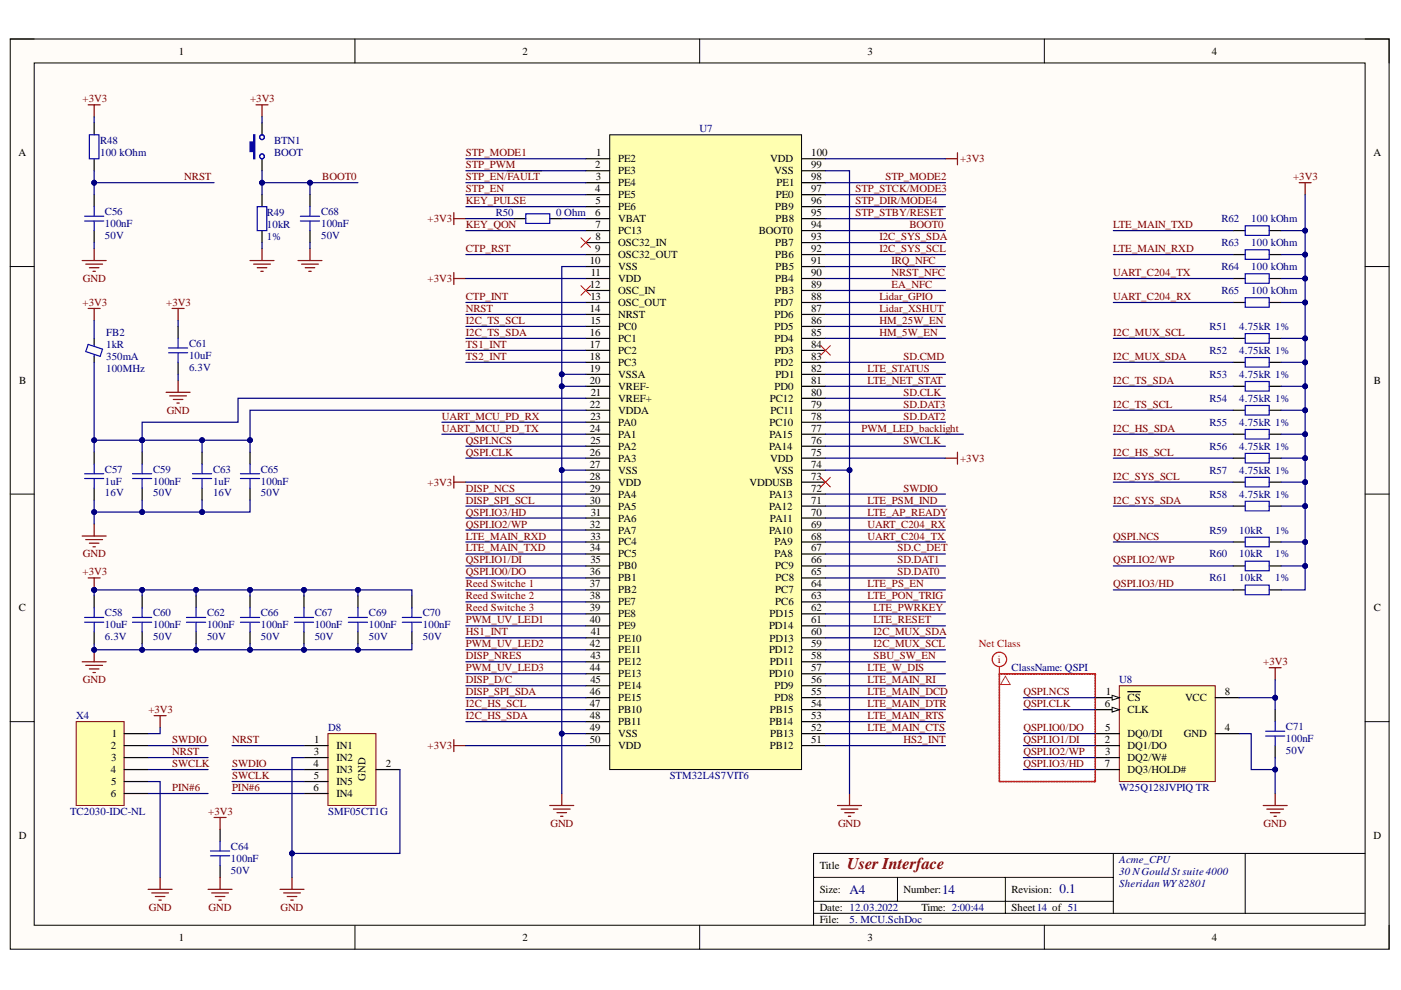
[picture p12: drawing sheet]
<svg xmlns="http://www.w3.org/2000/svg" width="297mm" height="210mm" viewBox="0 0 297 210" stroke-linecap="round" stroke-linejoin="round" font-family="sans-serif">
<defs><g id="words">
<text font-size="3.5" fill="#800000" x="179.6" y="184.3">User Interface</text>
<g font-size="2.8" fill="#000080">
<text x="180.1" y="189.5">A4</text>
<text x="199.8" y="189.5">14</text>
<text x="224.6" y="189.2">0.1</text>
</g>
<g font-size="2.3">
<text x="37.9" y="11.6">1</text>
<text x="110.8" y="11.6">2</text>
<text x="183.9" y="11.6">3</text>
<text x="256.9" y="11.6">4</text>
<text x="3.9" y="33.1">A</text>
<text x="126.2" y="35.7">2</text>
<text x="126.4" y="33.1">1</text>
<text x="131.1" y="34.4">PE2</text>
<text x="163.3" y="34.4">VDD</text>
<text x="172" y="35.7">99</text>
<text x="172" y="33.1">100</text>
<text x="291.2" y="33.1">A</text>
<text x="126.2" y="40.7">4</text>
<text x="126.3" y="38.2">3</text>
<text x="131.1" y="36.9">PE3</text>
<text x="131.1" y="39.5">PE4</text>
<text x="131.1" y="42">PE5</text>
<text x="164.2" y="36.9">VSS</text>
<text x="164.5" y="42">PE0</text>
<text x="164.7" y="39.5">PE1</text>
<text x="172" y="40.7">97</text>
<text x="172" y="38.2">98</text>
<text x="126.2" y="45.8">6</text>
<text x="126.3" y="43.3">5</text>
<text x="131.1" y="44.5">PE6</text>
<text x="131.1" y="47.1">VBAT</text>
<text x="164.3" y="44.5">PB9</text>
<text x="164.4" y="47.1">PB8</text>
<text x="172" y="45.8">95</text>
<text x="172" y="43.3">96</text>
<text x="126.2" y="53.5">9</text>
<text x="126.3" y="48.3">7</text>
<text x="126.3" y="50.9">8</text>
<text x="131.1" y="49.7">PC13</text>
<text x="131.1" y="52.2">OSC32_IN</text>
<text x="160.9" y="49.7">BOOT0</text>
<text x="164.3" y="52.2">PB7</text>
<text x="172" y="53.5">92</text>
<text x="172" y="50.9">93</text>
<text x="172" y="48.3">94</text>
<text x="125.1" y="56">10</text>
<text x="125.2" y="58.5">11</text>
<text x="131.1" y="54.7">OSC32_OUT</text>
<text x="131.1" y="57.3">VSS</text>
<text x="131.1" y="59.8">VDD</text>
<text x="164.3" y="59.8">PB4</text>
<text x="164.3" y="54.7">PB6</text>
<text x="164.4" y="57.3">PB5</text>
<text x="172" y="58.5">90</text>
<text x="172" y="56">91</text>
<text x="125.1" y="61.1">12</text>
<text x="125.2" y="63.6">13</text>
<text x="131.1" y="62.3">OSC_IN</text>
<text x="131.1" y="64.9">OSC_OUT</text>
<text x="164.2" y="64.9">PD7</text>
<text x="164.4" y="62.3">PB3</text>
<text x="172" y="63.6">88</text>
<text x="172" y="61.1">89</text>
<text x="125.1" y="66.1">14</text>
<text x="125.1" y="71.2">16</text>
<text x="125.2" y="68.7">15</text>
<text x="131.1" y="67.4">NRST</text>
<text x="131.1" y="70">PC0</text>
<text x="164.2" y="70">PD5</text>
<text x="164.2" y="67.4">PD6</text>
<text x="172" y="71.2">85</text>
<text x="172" y="68.7">86</text>
<text x="172" y="66.1">87</text>
<text x="125.1" y="73.8">17</text>
<text x="125.1" y="76.3">18</text>
<text x="131.1" y="72.5">PC1</text>
<text x="131.1" y="75">PC2</text>
<text x="131.1" y="77.6">PC3</text>
<text x="164.2" y="77.6">PD2</text>
<text x="164.2" y="72.5">PD4</text>
<text x="164.3" y="75">PD3</text>
<text x="172" y="76.3">83</text>
<text x="172" y="73.8">84</text>
<text x="4.1" y="81.4">B</text>
<text x="125.1" y="78.8">19</text>
<text x="125.1" y="81.4">20</text>
<text x="125.2" y="83.9">21</text>
<text x="131.1" y="80.1">VSSA</text>
<text x="131.1" y="82.6">VREF-</text>
<text x="164.2" y="82.6">PD0</text>
<text x="164.4" y="80.1">PD1</text>
<text x="172" y="83.9">80</text>
<text x="172" y="81.4">81</text>
<text x="172" y="78.8">82</text>
<text x="291.3" y="81.4">B</text>
<text x="125.1" y="86.4">22</text>
<text x="125.2" y="89">23</text>
<text x="131.1" y="85.2">VREF+</text>
<text x="131.1" y="87.7">VDDA</text>
<text x="163.2" y="85.2">PC12</text>
<text x="163.4" y="87.7">PC11</text>
<text x="172" y="89">78</text>
<text x="172" y="86.4">79</text>
<text x="125.1" y="91.5">24</text>
<text x="125.2" y="94.1">25</text>
<text x="131.1" y="90.2">PA0</text>
<text x="131.1" y="92.8">PA1</text>
<text x="131.1" y="95.4">PA2</text>
<text x="163.1" y="95.4">PA14</text>
<text x="163.1" y="92.8">PA15</text>
<text x="163.1" y="90.2">PC10</text>
<text x="172" y="94.1">76</text>
<text x="172" y="91.5">77</text>
<text x="125.1" y="96.6">26</text>
<text x="125.1" y="99.2">27</text>
<text x="125.1" y="101.7">28</text>
<text x="131.1" y="97.9">PA3</text>
<text x="131.1" y="100.4">VSS</text>
<text x="163.3" y="97.9">VDD</text>
<text x="164.2" y="100.4">VSS</text>
<text x="172" y="101.7">73</text>
<text x="172" y="99.2">74</text>
<text x="172" y="96.6">75</text>
<text x="125.1" y="104.3">29</text>
<text x="125.1" y="106.8">30</text>
<text x="131.1" y="103">VDD</text>
<text x="131.1" y="105.5">PA4</text>
<text x="158.9" y="103">VDDUSB</text>
<text x="163.1" y="105.5">PA13</text>
<text x="172" y="106.8">71</text>
<text x="172" y="104.3">72</text>
<text x="125.1" y="111.9">32</text>
<text x="125.2" y="109.3">31</text>
<text x="131.1" y="108.1">PA5</text>
<text x="131.1" y="110.6">PA6</text>
<text x="131.1" y="113.1">PA7</text>
<text x="163.1" y="113.1">PA10</text>
<text x="163.1" y="108.1">PA12</text>
<text x="163.2" y="110.6">PA11</text>
<text x="172" y="111.9">69</text>
<text x="172" y="109.3">70</text>
<text x="125.1" y="116.9">34</text>
<text x="125.2" y="114.4">33</text>
<text x="125.2" y="119.5">35</text>
<text x="131.1" y="115.7">PC4</text>
<text x="131.1" y="118.2">PC5</text>
<text x="164.2" y="118.2">PA8</text>
<text x="164.2" y="115.7">PA9</text>
<text x="172" y="119.5">66</text>
<text x="172" y="116.9">67</text>
<text x="172" y="114.4">68</text>
<text x="125.1" y="122">36</text>
<text x="125.1" y="124.5">37</text>
<text x="131.1" y="120.7">PB0</text>
<text x="131.1" y="123.3">PB1</text>
<text x="131.1" y="125.8">PB2</text>
<text x="164.3" y="125.8">PC7</text>
<text x="164.3" y="120.7">PC9</text>
<text x="164.4" y="123.3">PC8</text>
<text x="172" y="124.5">64</text>
<text x="172" y="122">65</text>
<text x="4" y="129.6">C</text>
<text x="125.1" y="127.1">38</text>
<text x="125.1" y="129.6">39</text>
<text x="131.1" y="128.3">PE7</text>
<text x="131.1" y="130.9">PE8</text>
<text x="163.1" y="130.9">PD15</text>
<text x="164.3" y="128.3">PC6</text>
<text x="172" y="129.6">62</text>
<text x="172" y="127.1">63</text>
<text x="291.3" y="129.6">C</text>
<text x="125.1" y="132.1">40</text>
<text x="125.1" y="137.3">42</text>
<text x="125.2" y="134.7">41</text>
<text x="131.1" y="133.4">PE9</text>
<text x="131.1" y="136">PE10</text>
<text x="163.1" y="133.4">PD14</text>
<text x="163.1" y="136">PD13</text>
<text x="172" y="137.3">59</text>
<text x="172" y="134.7">60</text>
<text x="172" y="132.1">61</text>
<text x="125.1" y="142.4">44</text>
<text x="125.2" y="139.8">43</text>
<text x="131.1" y="138.5">PE11</text>
<text x="131.1" y="141.1">PE12</text>
<text x="131.1" y="143.6">PE13</text>
<text x="163.1" y="143.6">PD10</text>
<text x="163.1" y="138.5">PD12</text>
<text x="163.2" y="141.1">PD11</text>
<text x="172" y="142.4">57</text>
<text x="172" y="139.8">58</text>
<text x="125.1" y="147.4">46</text>
<text x="125.1" y="150">47</text>
<text x="125.2" y="144.9">45</text>
<text x="131.1" y="146.2">PE14</text>
<text x="131.1" y="148.7">PE15</text>
<text x="164.2" y="148.7">PD8</text>
<text x="164.2" y="146.2">PD9</text>
<text x="172" y="150">54</text>
<text x="172" y="147.4">55</text>
<text x="172" y="144.9">56</text>
<text x="234.3" y="150">6</text>
<text x="234.4" y="147.4">1</text>
<text x="239.1" y="148.7">CS</text>
<text x="251.3" y="148.7">VCC</text>
<text x="259.7" y="147.4">8</text>
<text x="125.1" y="152.5">48</text>
<text x="125.1" y="155">49</text>
<text x="131.1" y="151.2">PB10</text>
<text x="131.1" y="153.8">PB11</text>
<text x="163.1" y="153.8">PB14</text>
<text x="163.2" y="151.2">PB15</text>
<text x="172" y="155">52</text>
<text x="172" y="152.5">53</text>
<text x="234.3" y="155">5</text>
<text x="239.1" y="151.2">CLK</text>
<text x="259.7" y="155">4</text>
<text x="23.5" y="158.8">2</text>
<text x="23.6" y="161.4">3</text>
<text x="23.7" y="156.3">1</text>
<text x="66.6" y="160.1">3</text>
<text x="66.6" y="157.6">1</text>
<text x="71.4" y="158.8">IN1</text>
<text x="71.4" y="161.4">IN2</text>
<text x="125.1" y="157.6">50</text>
<text x="131.1" y="156.3">VSS</text>
<text x="131.1" y="158.8">VDD</text>
<text x="163.2" y="158.8">PB12</text>
<text x="163.3" y="156.3">PB13</text>
<text x="172" y="157.6">51</text>
<text x="234.3" y="157.6">2</text>
<text x="234.3" y="160.1">3</text>
<text x="239.1" y="156.3">DQ0/DI</text>
<text x="239.1" y="158.8">DQ1/DO</text>
<text x="239.1" y="161.4">DQ2/W#</text>
<text x="251" y="156.3">GND</text>
<text x="23.5" y="163.9">4</text>
<text x="23.6" y="166.4">5</text>
<text x="66.5" y="162.6">4</text>
<text x="66.5" y="167.7">6</text>
<text x="66.6" y="165.2">5</text>
<text x="71.4" y="163.9">IN3</text>
<text x="71.4" y="166.4">IN5</text>
<text x="77.5" y="165.6" transform="rotate(-90 77.5 165.6)">GND</text>
<text x="81.8" y="162.6">2</text>
<text x="234.3" y="162.6">7</text>
<text x="239.1" y="163.9">DQ3/HOLD#</text>
<text x="23.5" y="169">6</text>
<text x="71.4" y="169">IN4</text>
<text x="4" y="177.8">D</text>
<text x="291.2" y="177.8">D</text>
<text x="173.8" y="184.3">Title</text>
<text x="173.8" y="189.3">Size:</text>
<text x="191.6" y="189.3">Number:</text>
<text x="214.5" y="189.3">Revision:</text>
<text x="173.8" y="193.1">Date: 12.03.2022</text>
<text x="173.8" y="195.7">File:</text>
<text x="195.4" y="193.1">Time: 2:00:44</text>
<text x="214.5" y="193.1">Sheet14 of 51</text>
<text x="37.9" y="199.5">1</text>
<text x="110.8" y="199.5">2</text>
<text x="183.9" y="199.5">3</text>
<text x="256.9" y="199.5">4</text>
</g>
<g font-size="2.3" fill="#800000">
<text x="17.5" y="21.7">+3V3</text>
<text x="53" y="21.7">+3V3</text>
<text x="98.8" y="33.1">STP_MODE1</text>
<text x="98.8" y="35.7">STP_PWM</text>
<text x="203.6" y="34.4">+3V3</text>
<text x="39.1" y="38.2">NRST</text>
<text x="68.3" y="38.2">BOOT0</text>
<text x="98.8" y="38.2">STP_EN/FAULT</text>
<text x="98.8" y="40.7">STP_EN</text>
<text x="181.4" y="40.7">STP_STCK/MODE3</text>
<text x="187.7" y="38.2">STP_MODE2</text>
<text x="274.2" y="38.2">+3V3</text>
<text x="90.7" y="47.1">+3V3</text>
<text x="98.8" y="43.3">KEY_PULSE</text>
<text x="181.4" y="43.3">STP_DIR/MODE4</text>
<text x="181.4" y="45.8">STP_STBY/RESET</text>
<text x="98.8" y="48.3">KEY_QON</text>
<text x="98.8" y="53.5">CTP_RST</text>
<text x="186.5" y="53.5">I2C_SYS_SCL</text>
<text x="186.5" y="50.9">I2C_SYS_SDA</text>
<text x="192.8" y="48.3">BOOT0</text>
<text x="236" y="48.3">LTE_MAIN_TXD</text>
<text x="236" y="53.5">LTE_MAIN_RXD</text>
<text x="17.6" y="59.8">GND</text>
<text x="90.7" y="59.8">+3V3</text>
<text x="189" y="56">IRQ_NFC</text>
<text x="189" y="58.5">NRST_NFC</text>
<text x="236" y="58.5">UART_C204_TX</text>
<text x="17.5" y="64.9">+3V3</text>
<text x="35.3" y="64.9">+3V3</text>
<text x="98.8" y="63.6">CTP_INT</text>
<text x="186.5" y="63.6">Lidar_GPIO</text>
<text x="189" y="61.1">EA_NFC</text>
<text x="236" y="63.6">UART_C204_RX</text>
<text x="98.8" y="66.1">NRST</text>
<text x="98.8" y="68.7">I2C_TS_SCL</text>
<text x="98.8" y="71.2">I2C_TS_SDA</text>
<text x="186.5" y="66.1">Lidar_XSHUT</text>
<text x="186.5" y="68.7">HM_25W_EN</text>
<text x="186.5" y="71.2">HM_5W_EN</text>
<text x="236" y="71.2">I2C_MUX_SCL</text>
<text x="98.8" y="73.8">TS1_INT</text>
<text x="98.8" y="76.3">TS2_INT</text>
<text x="191.6" y="76.3">SD.CMD</text>
<text x="236" y="76.3">I2C_MUX_SDA</text>
<text x="183.9" y="78.8">LTE_STATUS</text>
<text x="183.9" y="81.4">LTE_NET_STAT</text>
<text x="191.6" y="83.9">SD.CLK</text>
<text x="236" y="81.4">I2C_TS_SDA</text>
<text x="35.4" y="87.7">GND</text>
<text x="93.7" y="89">UART_MCU_PD_RX</text>
<text x="191.6" y="89">SD.DAT2</text>
<text x="191.6" y="86.4">SD.DAT3</text>
<text x="236" y="86.4">I2C_TS_SCL</text>
<text x="93.7" y="91.5">UART_MCU_PD_TX</text>
<text x="98.8" y="94.1">QSPI.NCS</text>
<text x="182.7" y="91.5">PWM_LED_backlight</text>
<text x="191.6" y="94.1">SWCLK</text>
<text x="236" y="91.5">I2C_HS_SDA</text>
<text x="98.8" y="96.6">QSPI.CLK</text>
<text x="203.6" y="97.9">+3V3</text>
<text x="236" y="96.6">I2C_HS_SCL</text>
<text x="236" y="101.7">I2C_SYS_SCL</text>
<text x="90.7" y="103">+3V3</text>
<text x="98.8" y="104.3">DISP_NCS</text>
<text x="98.8" y="106.8">DISP_SPI_SCL</text>
<text x="183.9" y="106.8">LTE_PSM_IND</text>
<text x="191.6" y="104.3">SWDIO</text>
<text x="236" y="106.8">I2C_SYS_SDA</text>
<text x="98.8" y="111.9">QSPI.IO2/WP</text>
<text x="98.8" y="109.3">QSPI.IO3/HD</text>
<text x="183.9" y="111.9">UART_C204_RX</text>
<text x="183.9" y="109.3">LTE_AP_READY</text>
<text x="17.6" y="118.2">GND</text>
<text x="98.8" y="119.5">QSPI.IO1/DI</text>
<text x="98.8" y="114.4">LTE_MAIN_RXD</text>
<text x="98.8" y="116.9">LTE_MAIN_TXD</text>
<text x="183.9" y="114.4">UART_C204_TX</text>
<text x="190.3" y="116.9">SD.C_DET</text>
<text x="190.3" y="119.5">SD.DAT1</text>
<text x="236" y="119.5">QSPI.IO2/WP</text>
<text x="236" y="114.4">QSPI.NCS</text>
<text x="17.5" y="122">+3V3</text>
<text x="98.8" y="122">QSPI.IO0/DO</text>
<text x="98.8" y="124.5">Reed Switche 1</text>
<text x="183.9" y="124.5">LTE_PS_EN</text>
<text x="190.3" y="122">SD.DAT0</text>
<text x="236" y="124.5">QSPI.IO3/HD</text>
<text x="98.8" y="127.1">Reed Switche 2</text>
<text x="98.8" y="129.6">Reed Switche 3</text>
<text x="183.9" y="127.1">LTE_PON_TRIG</text>
<text x="185.2" y="129.6">LTE_PWRKEY</text>
<text x="98.8" y="132.1">PWM_UV_LED1</text>
<text x="98.8" y="137.3">PWM_UV_LED2</text>
<text x="98.8" y="134.7">HS1_INT</text>
<text x="185.2" y="137.3">I2C_MUX_SCL</text>
<text x="185.2" y="134.7">I2C_MUX_SDA</text>
<text x="185.2" y="132.1">LTE_RESET</text>
<text x="98.8" y="142.4">PWM_UV_LED3</text>
<text x="98.8" y="139.8">DISP_NRES</text>
<text x="183.9" y="142.4">LTE_W_DIS</text>
<text x="185.2" y="139.8">SBU_SW_EN</text>
<text x="267.8" y="141.1">+3V3</text>
<text x="17.6" y="144.9">GND</text>
<text x="98.8" y="150">I2C_HS_SCL</text>
<text x="98.8" y="147.4">DISP_SPI_SDA</text>
<text x="98.8" y="144.9">DISP_D/C</text>
<text x="183.9" y="150">LTE_MAIN_DTR</text>
<text x="183.9" y="147.4">LTE_MAIN_DCD</text>
<text x="183.9" y="144.9">LTE_MAIN_RI</text>
<text x="217" y="147.4">QSPI.NCS</text>
<text x="217" y="150">QSPI.CLK</text>
<text x="31.5" y="151.2">+3V3</text>
<text x="98.8" y="152.5">I2C_HS_SDA</text>
<text x="183.9" y="155">LTE_MAIN_CTS</text>
<text x="183.9" y="152.5">LTE_MAIN_RTS</text>
<text x="217" y="155">QSPI.IO0/DO</text>
<text x="36.5" y="157.6">SWDIO</text>
<text x="36.5" y="160.1">NRST</text>
<text x="49.2" y="157.6">NRST</text>
<text x="90.7" y="158.8">+3V3</text>
<text x="191.6" y="157.6">HS2_INT</text>
<text x="217" y="157.6">QSPI.IO1/DI</text>
<text x="217" y="160.1">QSPI.IO2/WP</text>
<text x="36.5" y="162.6">SWCLK</text>
<text x="36.5" y="167.7">PIN#6</text>
<text x="49.2" y="162.6">SWDIO</text>
<text x="49.2" y="165.2">SWCLK</text>
<text x="49.2" y="167.7">PIN#6</text>
<text x="217" y="162.6">QSPI.IO3/HD</text>
<text x="44.1" y="172.8">+3V3</text>
<text x="116.7" y="175.3">GND</text>
<text x="177.7" y="175.3">GND</text>
<text x="267.9" y="175.3">GND</text>
<text x="31.5" y="193.1">GND</text>
<text x="44.2" y="193.1">GND</text>
<text x="59.5" y="193.1">GND</text>
</g>
<g font-size="2.3" fill="#000080">
<text x="148.3" y="28">U7</text>
<text x="21.2" y="30.6">R48</text>
<text x="21.2" y="33.1">100 kOhm</text>
<text x="58.1" y="30.6">BTN1</text>
<text x="58.1" y="33.1">BOOT</text>
<text x="22.2" y="45.5">C56</text>
<text x="56.6" y="45.8">R49</text>
<text x="68.1" y="45.5">C68</text>
<text x="105.1" y="45.8">R50</text>
<text x="117.9" y="45.8">0 Ohm</text>
<text x="259" y="47.1">R62</text>
<text x="265.3" y="47.1">100 kOhm</text>
<text x="22.2" y="48.1">100nF</text>
<text x="22.2" y="50.7">50V</text>
<text x="56.6" y="48.3">10kR</text>
<text x="56.6" y="50.9">1%</text>
<text x="68.1" y="48.1">100nF</text>
<text x="68.1" y="50.7">50V</text>
<text x="259" y="52.2">R63</text>
<text x="265.3" y="52.2">100 kOhm</text>
<text x="259" y="57.3">R64</text>
<text x="265.3" y="57.3">100 kOhm</text>
<text x="259" y="62.3">R65</text>
<text x="265.3" y="62.3">100 kOhm</text>
<text x="22.5" y="71.2">FB2</text>
<text x="256.4" y="70">R51</text>
<text x="262.8" y="70">4.75kR 1%</text>
<text x="22.5" y="73.8">1kR</text>
<text x="22.5" y="76.3">350mA</text>
<text x="40.1" y="76">10uF</text>
<text x="40.1" y="73.5">C61</text>
<text x="256.4" y="75">R52</text>
<text x="262.8" y="75">4.75kR 1%</text>
<text x="22.5" y="78.8">100MHz</text>
<text x="40.1" y="78.6">6.3V</text>
<text x="256.4" y="80.1">R53</text>
<text x="262.8" y="80.1">4.75kR 1%</text>
<text x="256.4" y="85.2">R54</text>
<text x="262.8" y="85.2">4.75kR 1%</text>
<text x="256.4" y="90.2">R55</text>
<text x="256.4" y="95.4">R56</text>
<text x="262.8" y="90.2">4.75kR 1%</text>
<text x="262.8" y="95.4">4.75kR 1%</text>
<text x="22.2" y="100.2">C57</text>
<text x="32.5" y="100.2">C59</text>
<text x="45.2" y="100.2">C63</text>
<text x="55.3" y="100.2">C65</text>
<text x="256.4" y="100.4">R57</text>
<text x="262.8" y="100.4">4.75kR 1%</text>
<text x="22.2" y="102.7">1uF</text>
<text x="22.2" y="105.3">16V</text>
<text x="32.5" y="102.7">100nF</text>
<text x="32.5" y="105.3">50V</text>
<text x="45.2" y="102.7">1uF</text>
<text x="45.2" y="105.3">16V</text>
<text x="55.3" y="102.7">100nF</text>
<text x="55.3" y="105.3">50V</text>
<text x="256.4" y="105.5">R58</text>
<text x="262.8" y="105.5">4.75kR 1%</text>
<text x="256.4" y="113.1">R59</text>
<text x="262.8" y="113.1">10kR</text>
<text x="270.4" y="113.1">1%</text>
<text x="256.4" y="118.2">R60</text>
<text x="262.8" y="118.2">10kR</text>
<text x="270.4" y="118.2">1%</text>
<text x="256.4" y="123.3">R61</text>
<text x="262.8" y="123.3">10kR</text>
<text x="270.4" y="123.3">1%</text>
<text x="22.2" y="130.6">C58</text>
<text x="32.5" y="130.6">C60</text>
<text x="43.9" y="130.6">C62</text>
<text x="55.3" y="130.6">C66</text>
<text x="66.7" y="130.6">C67</text>
<text x="78.2" y="130.6">C69</text>
<text x="89.6" y="130.6">C70</text>
<text x="22.2" y="133.1">10uF</text>
<text x="22.2" y="135.8">6.3V</text>
<text x="32.5" y="133.1">100nF</text>
<text x="32.5" y="135.8">50V</text>
<text x="43.9" y="133.1">100nF</text>
<text x="43.9" y="135.8">50V</text>
<text x="55.3" y="133.1">100nF</text>
<text x="55.3" y="135.8">50V</text>
<text x="66.7" y="133.1">100nF</text>
<text x="66.7" y="135.8">50V</text>
<text x="78.2" y="133.1">100nF</text>
<text x="78.2" y="135.8">50V</text>
<text x="89.6" y="133.1">100nF</text>
<text x="89.6" y="135.8">50V</text>
<text x="214.5" y="142.4">ClassName: QSPI</text>
<text x="237.3" y="144.9">U8</text>
<text x="16.2" y="152.5">X4</text>
<text x="69.6" y="155">D8</text>
<text x="272.7" y="154.8">C71</text>
<text x="272.7" y="157.3">100nF</text>
<text x="272.7" y="159.8">50V</text>
<text x="142" y="165.2">STM32L4S7VIT6</text>
<text x="237.3" y="167.7">W25Q128JVPIQ TR</text>
<text x="14.9" y="172.8">TC2030-IDC-NL</text>
<text x="69.6" y="172.8">SMF05CT1G</text>
<text x="49" y="182.7">100nF</text>
<text x="49" y="185.3">50V</text>
<text x="49" y="180.2">C64</text>
<text x="237.3" y="183">Acme_CPU</text>
<text x="237.3" y="185.5">30 NGould St suite 4000</text>
<text x="237.3" y="188.1">Sheridan WY82801</text>
<text x="180.1" y="195.7">5. MCU.SchDoc</text>
</g>
<g font-size="2.3" fill="#f00">
<text x="207.5" y="137.3">Net Class</text>
<text x="211.6" y="140.6">i</text>
</g>
</g></defs>
<path d="M2.2 8.3h292.3v193h-292.3z" fill-rule="evenodd" fill="#fffcf8"/>
<path d="M2.2 8.3h292.3v193h-292.3z" fill="none" stroke="#000" stroke-width=".21"/>
<path d="M7.3 13.3h282.1v182.9h-282.1z" fill-rule="evenodd" fill="#fffcf8"/>
<g fill="none" stroke="#000" stroke-width=".21">
<path d="M2.2 8.3h5.1M7.3 13.3h282.1v182.9h-282.1zM75.3 8.3v5M148.3 8.3v5M221.4 8.3v5M289.4 8.3h5.1v5M2.2 56.5h5.1M289.4 56.5h5.1M2.2 104.8h5.1M289.4 104.8h5.1M2.2 153h5.1M289.4 153h5.1"/>
<path d="M75.3 196.2v5.1M148.3 196.2v5.1M221.4 196.2v5.1M294.5 196.2v5.1"/>
</g>
<path d="M211.9 142.9h20.3v22.8h-20.3z" fill-rule="evenodd" fill="#fff"/>
<path d="M172.5 186h63.5M172.5 193.6h116.9M172.5 191.1h63.5M190.3 186v5.1M213.2 186v7.6M236 180.9v12.7M264 180.9v12.7M289.4 180.9h-116.9v15.3" fill="none" stroke="#000" stroke-width=".21"/>
<path d="M32.7 151.7h2.5M33.9 151.7v2.6M31.4 188.6h5.1M32.2 189.3h3.5M32.9 190.1h2.1M33.7 190.8h.5M33.9 186v2.6" fill="none" stroke="#800000" stroke-width=".25"/>
<path d="M69.5 155.5h10.2v15.3h-10.2z" fill-rule="evenodd" fill="#ffffb0"/>
<path d="M69.5 155.5h10.2v15.3h-10.2z" fill="none" stroke="#800000" stroke-width=".21"/>
<path d="M64.4 158.1h5.1M64.4 160.6h5.1M64.4 163.2h5.1M64.4 168.2h5.1M64.4 165.7h5.1M79.7 163.2h5.1" fill="none" stroke="#000" stroke-width=".25"/>
<path d="M16.2 153h10.1v17.8h-10.1z" fill-rule="evenodd" fill="#ffffb0"/>
<path d="M16.2 153h10.1v17.8h-10.1z" fill="none" stroke="#800000" stroke-width=".21"/>
<path d="M20 26v2.6M20 33.7v2.5M20 41.3v2.5M20 48.9v2.5M26.3 155.5h5.1M26.3 158.1h5.1M26.3 160.6h5.1M26.3 163.2h5.1M26.3 165.7h5.1M26.3 168.2h5.1M46.7 175.9v2.5M46.7 183.5v2.5" fill="none" stroke="#000" stroke-width=".25"/>
<path d="M18.9 28.6h2.1v5.1h-2.1zM17.9 45.8h4.1M17.9 46.9h4.1M20 43.8v2M20 46.9v2M46.7 178.4v2M44.6 180.4h4.1M44.6 181.5h4.1M46.7 181.5v2" fill="none" stroke="#00f" stroke-width=".25"/>
<g fill="none" stroke="#800000" stroke-width=".25">
<path d="M18.7 22.2h2.5M20 22.2v2.6M17.4 55.2h5.1M18.2 56h3.5M18.9 56.8h2.1M19.7 57.5h.5M20 52.7v2.5M45.4 173.3h2.5M46.7 173.3v2.6M44.1 188.6h5.1M44.9 189.3h3.5M45.6 190.1h2.1"/>
<path d="M46.4 190.8h.5M46.7 186v2.6M59.4 188.6h5.1M60.1 189.3h3.6M60.9 190.1h2M61.7 190.8h.5M61.9 186v2.6"/>
</g>
<path d="M129.3 28.6h40.6v134.6h-40.6z" fill-rule="evenodd" fill="#ffffb0"/>
<path d="M129.3 28.6h40.6v134.6h-40.6z" fill="none" stroke="#000" stroke-width=".21"/>
<g fill="none" stroke="#000" stroke-width=".25">
<path d="M124.2 33.7h5.1M124.2 36.2h5.1M124.2 38.7h5.1M169.9 33.7h5.1M169.9 36.2h5.1M169.9 38.7h5.1M124.2 41.3h5.1M124.2 43.8h5.1M124.2 46.4h5.1M124.2 48.9h5.1M124.2 51.4h5.1M124.2 54h5.1"/>
<path d="M124.2 56.5h5.1M124.2 59.1h5.1M169.9 41.3h5.1M169.9 43.8h5.1M169.9 46.4h5.1M169.9 48.9h5.1M169.9 51.4h5.1M169.9 54h5.1M169.9 56.5h5.1M169.9 59.1h5.1M124.2 61.6h5.1M124.2 64.1h5.1"/>
<path d="M124.2 66.7h5.1M124.2 69.2h5.1M124.2 71.7h5.1M124.2 74.3h5.1M124.2 76.8h5.1M124.2 79.4h5.1M169.9 61.6h5.1M169.9 64.1h5.1M169.9 66.7h5.1M169.9 69.2h5.1M169.9 71.7h5.1M169.9 76.8h5.1"/>
<path d="M169.9 79.4h5.1M169.9 74.3h5.1M124.2 81.9h5.1M124.2 84.4h5.1M124.2 87h5.1M124.2 89.5h5.1M124.2 92.1h5.1M124.2 94.6h5.1M124.2 97.1h5.1M124.2 99.7h5.1M169.9 81.9h5.1M169.9 84.5h5.1"/>
<path d="M169.9 87h5.1M169.9 89.5h5.1M169.9 92.1h5.1M169.9 94.6h5.1M169.9 97.1h5.1M169.9 99.7h5.1M124.2 102.2h5.1M124.2 104.8h5.1M124.2 107.3h5.1M124.2 109.8h5.1M124.2 112.4h5.1M124.2 114.9h5.1"/>
<path d="M124.2 117.5h5.1M124.2 120h5.1M169.9 102.2h5.1M169.9 104.8h5.1M169.9 107.3h5.1M169.9 109.8h5.1M169.9 112.4h5.1M169.9 114.9h5.1M169.9 117.5h5.1M169.9 120h5.1M124.2 122.5h5.1M124.2 125.1h5.1"/>
<path d="M124.2 127.6h5.1M124.2 130.2h5.1M124.2 132.7h5.1M124.2 135.2h5.1M124.2 137.8h5.1M169.9 122.5h5.1M169.9 125.1h5.1M169.9 127.6h5.1M169.9 130.2h5.1M169.9 135.2h5.1M169.9 137.8h5.1M169.9 132.7h5.1"/>
<path d="M124.2 140.3h5.1M124.2 142.9h5.1M124.2 145.4h5.1M124.2 147.9h5.1M124.2 150.5h5.1M124.2 153h5.1M124.2 155.5h5.1M124.2 158.1h5.1M169.9 140.3h5.1M169.9 142.9h5.1M169.9 145.4h5.1M169.9 147.9h5.1"/>
<path d="M169.9 150.5h5.1M169.9 153h5.1M169.9 155.6h5.1M169.9 158.1h5.1"/>
</g>
<path d="M237.3 145.4h20.4v20.3h-20.4z" fill-rule="evenodd" fill="#ffffb0"/>
<path d="M237.3 145.4h20.4v20.3h-20.4z" fill="none" stroke="#800000" stroke-width=".21"/>
<path d="M232.2 147.9h5.1M257.7 147.9h5M257.7 155.6h5" fill="none" stroke="#000" stroke-width=".25"/>
<path d="M235.8 147.4l1.5 .5-1.5 .5z" fill="#f8fcff"/>
<path d="M235.8 147.4l1.5 .5-1.5 .5z" fill="none" stroke="#000" stroke-width=".21"/>
<path d="M232.2 150.5h5.1M239.1 146.7h2.7" fill="none" stroke="#000" stroke-width=".25"/>
<path d="M235.8 150l1.5 .5-1.5 .5z" fill="#f8fcff"/>
<path d="M235.8 150l1.5 .5-1.5 .5z" fill="none" stroke="#000" stroke-width=".21"/>
<g fill="none" stroke="#000" stroke-width=".25">
<path d="M108.9 46.4h2.6M116.6 46.4h2.5M261.5 59.1h2.5M261.5 54h2.5M261.5 48.9h2.5M269.1 59.1h2.5M269.1 54h2.5M269.1 48.9h2.5M20 71.7v1.3M20 75.6v1.2M37.8 69.2v2.5M37.8 76.8v2.6"/>
<path d="M261.5 71.7h2.5M261.5 76.8h2.5M261.5 64.1h2.5M269.1 71.7h2.5M269.1 76.8h2.5M269.1 64.1h2.5M20 95.9v2.5M30.1 95.9v2.5M42.8 95.9v2.5M53 95.9v2.5M261.5 81.9h2.5M261.5 87h2.5"/>
<path d="M261.5 92.1h2.5M261.5 97.1h2.5M269.1 81.9h2.5M269.1 87h2.5M269.1 92.1h2.5M269.1 97.1h2.5M20 103.5v2.5M30.1 103.5v2.5M42.8 103.5v2.5M53 103.5v2.5M261.5 114.9h2.5M261.5 102.2h2.5"/>
<path d="M261.5 107.3h2.5M261.5 120h2.5M269.1 114.9h2.5M269.1 102.2h2.5M269.1 107.3h2.5M269.1 120h2.5M261.5 125.1h2.5M269.1 125.1h2.5M232.2 155.6h5.1M232.2 158.1h5.1M270.4 150.5v2.5M270.4 158.1v2.5"/>
<path d="M232.2 160.6h5.1M232.2 163.2h5.1"/>
</g>
<g fill="none" stroke="#800000" stroke-width=".25">
<path d="M107.6 36.2h7.3M200.5 33.7h2.5M203 32.4v2.5M275.4 38.7h2.6M276.7 38.7v2.6M96.2 45.1v2.5M96.2 57.8v2.5M96.2 46.4h2.6M96.2 59.1h2.6M193 43.8h7M18.7 65.4h2.5M20 65.4v2.5"/>
<path d="M36.5 65.4h2.5M37.8 65.4v2.5M35.2 83.2h5.1M36 83.9h3.5M36.7 84.7h2.1M37.5 85.5h.5M37.8 80.6v2.6M200.5 97.1h2.5M203 95.9v2.5M17.4 113.6h5.1M18.2 114.4h3.5M18.9 115.2h2.1"/>
<path d="M19.7 115.9h.5M20 111.1v2.5M96.2 101v2.5M96.2 102.2h2.6M18.7 122.5h2.5M20 122.5v2.6M96.2 156.8v2.6M96.2 158.1h2.6M269.1 141.6h2.5M270.4 141.6v2.5M116.6 170.8h5M117.3 171.5h3.6"/>
<path d="M118.1 172.3h2M118.9 173.1h.5M119.1 168.2v2.6M177.6 170.8h5.1M178.3 171.5h3.6M179.1 172.3h2M179.9 173.1h.5M180.1 168.2v2.6M267.8 170.8h5.1M268.6 171.5h3.5M269.3 172.3h2.1M270.1 173.1h.5"/>
<path d="M270.4 168.2v2.6"/>
</g>
<path d="M211.8 165.5l.1 .2zM211.8 165.1l.1 .3zM211.8 164.8l.1 .2zM211.8 164.4l.1 .3zM211.8 164.1l.1 .3zM211.8 163.8l.1 .2zM211.8 163.4l.1 .3zM211.8 163.1l.1 .2zM211.8 162.8l.1 .2zM211.8 162.4l.1 .3zM211.8 162.1l.1 .2zM211.8 161.7l.1 .3zM211.8 161.4l.1 .3zM211.8 161.1l.1 .2zM211.8 160.7l.1 .3zM211.8 160.4l.1 .2zM211.8 160l.1 .3zM211.8 159.7l.1 .3zM211.8 159.4l.1 .2zM211.8 159l.1 .3zM211.8 158.7l.1 .3zM211.8 158.4l.1 .2zM211.8 158l.1 .3zM211.8 157.7l.1 .2zM211.8 157.3l.1 .3zM211.8 157l.1 .3zM211.8 156.7l.1 .2zM211.8 156.3l.1 .3zM211.8 156l.1 .2zM211.8 155.7l.1 .2zM211.8 155.3l.1 .3zM211.8 155l.1 .2zM211.8 154.6l.1 .3zM211.8 154.3l.1 .3zM211.8 154l.1 .2zM211.8 153.6l.1 .3zM211.8 153.3l.1 .2zM211.8 153l.1 .2zM211.8 152.6l.1 .3zM211.8 152.3l.1 .2zM211.8 151.9l.1 .3zM211.8 151.6l.1 .3zM211.8 151.3l.1 .2zM211.8 150.9l.1 .3zM211.8 150.6l.1 .2zM211.8 150.2l.1 .3zM211.8 149.9l.1 .3zM211.8 149.6l.1 .2zM211.8 149.2l.1 .3zM211.8 148.9l.1 .3zM211.8 148.6l.1 .2zM211.8 148.2l.1 .3zM211.8 147.9l.1 .2zM211.8 147.5l.1 .3zM211.8 147.2l.1 .3zM211.8 146.9l.1 .2zM211.8 146.5l.1 .3zM211.8 146.2l.1 .2zM211.8 145.9l.1 .2zM211.8 145.5l.1 .3zM211.8 145.2l.1 .2zM211.8 144.8l.1 .3zM211.8 144.5l.1 .3zM211.8 144.2l.1 .2zM211.8 143.8l.1 .3zM211.8 143.5l.1 .2zM211.8 143.2l.1 .2zM211.9 142.8v.3zM212 142.8l.3 .1zM212.4 142.8l.2 .1zM212.7 142.8l.2 .1zM213 142.8l.3 .1zM213.4 142.8l.2 .1zM213.7 142.8l.3 .1zM214 142.8l.3 .1zM214.4 142.8l.2 .1zM214.7 142.8l.3 .1zM215.1 142.8l.2 .1zM215.4 142.8l.3 .1zM215.7 142.8l.3 .1zM216.1 142.8l.2 .1zM216.4 142.8l.3 .1zM216.8 142.8l.2 .1zM217.1 142.8l.2 .1zM217.4 142.8l.3 .1zM217.8 142.8l.2 .1zM218.1 142.8l.3 .1zM218.4 142.8l.3 .1zM218.8 142.8l.2 .1zM219.1 142.8l.3 .1zM219.5 142.8l.2 .1zM219.8 142.8l.3 .1zM220.1 142.8l.3 .1zM220.5 142.8l.2 .1zM220.8 142.8l.3 .1zM221.2 142.8l.2 .1zM221.5 142.8l.2 .1zM221.8 142.8l.3 .1zM222.2 142.8l.2 .1zM222.5 142.8l.3 .1zM222.8 142.8l.3 .1zM223.2 142.8l.2 .1zM223.5 142.8l.3 .1zM223.9 142.8l.2 .1zM224.2 142.8l.2 .1zM224.5 142.8l.3 .1zM224.9 142.8l.2 .1zM225.2 142.8l.3 .1zM225.5 142.8l.3 .1zM225.9 142.8l.2 .1zM226.2 142.8l.3 .1zM226.6 142.8l.2 .1zM226.9 142.8l.3 .1zM227.2 142.8l.3 .1zM227.6 142.8l.2 .1zM227.9 142.8l.3 .1zM228.3 142.8l.2 .1zM228.6 142.8l.2 .1zM228.9 142.8l.3 .1zM229.3 142.8l.2 .1zM229.6 142.8l.3 .1zM229.9 142.8l.3 .1zM230.3 142.8l.2 .1zM230.6 142.8l.3 .1zM231 142.8l.2 .1zM231.3 142.8l.3 .1zM231.6 142.8l.3 .1zM232 142.8l.3 .1zM232.2 142.9l.1 .3zM232.2 143.3l.1 .2zM232.2 143.6l.1 .3zM232.2 144l.1 .2zM232.2 144.3l.1 .2zM232.2 144.6l.1 .3zM232.2 145l.1 .2zM232.2 145.3l.1 .3zM232.2 145.6l.1 .3zM232.2 146l.1 .2zM232.2 146.3l.1 .3zM232.2 146.7l.1 .2zM232.2 147l.1 .3zM232.2 147.3l.1 .3zM232.2 147.7l.1 .2zM232.2 148l.1 .3zM232.2 148.3l.1 .3zM232.2 148.7l.1 .2zM232.2 149l.1 .3zM232.2 149.4l.1 .2zM232.2 149.7l.1 .3zM232.2 150l.1 .3zM232.2 150.4l.1 .2zM232.2 150.7l.1 .3zM232.2 151.1l.1 .2zM232.2 151.4l.1 .2zM232.2 151.7l.1 .3zM232.2 152.1l.1 .2zM232.2 152.4l.1 .3zM232.2 152.7l.1 .3zM232.2 153.1l.1 .2zM232.2 153.4l.1 .3zM232.2 153.7l.1 .3zM232.2 154.1l.1 .2zM232.2 154.4l.1 .3zM232.2 154.8l.1 .2zM232.2 155.1l.1 .2zM232.2 155.4l.1 .3zM232.2 155.8l.1 .2zM232.2 156.1l.1 .3zM232.2 156.4l.1 .3zM232.2 156.8l.1 .2zM232.2 157.1l.1 .3zM232.2 157.5l.1 .2zM232.2 157.8l.1 .3zM232.2 158.1l.1 .3zM232.2 158.5l.1 .2zM232.2 158.8l.1 .3zM232.2 159.2l.1 .2zM232.2 159.5l.1 .2zM232.2 159.8l.1 .3zM232.2 160.2l.1 .2zM232.2 160.5l.1 .3zM232.2 160.9l.1 .2zM232.2 161.2l.1 .2zM232.2 161.5l.1 .3zM232.2 161.9l.1 .2zM232.2 162.2l.1 .3zM232.2 162.5l.1 .3zM232.2 162.9l.1 .2zM232.2 163.2l.1 .3zM232.2 163.6l.1 .2zM232.2 163.9l.1 .2zM232.2 164.2l.1 .3zM232.2 164.6l.1 .2zM232.2 164.9l.1 .3zM232.2 165.2l.1 .3zM232.1 165.7l.2-.1v.1zM231.8 165.7l.2 .1zM231.4 165.7l.3 .1zM231.1 165.7l.2 .1zM230.7 165.7l.3 .1zM230.4 165.7l.3 .1zM230.1 165.7l.2 .1zM229.7 165.7l.3 .1zM229.4 165.7l.3 .1zM229.1 165.7l.2 .1zM228.7 165.7l.3 .1zM228.4 165.7l.2 .1zM228 165.7l.3 .1zM227.7 165.7l.3 .1zM227.4 165.7l.2 .1zM227 165.7l.3 .1zM226.7 165.7l.2 .1zM226.4 165.7l.2 .1zM226 165.7l.3 .1zM225.7 165.7l.2 .1zM225.3 165.7l.3 .1zM225 165.7l.3 .1zM224.7 165.7l.2 .1zM224.3 165.7l.3 .1zM224 165.7l.2 .1zM223.6 165.7l.3 .1zM223.3 165.7l.3 .1zM223 165.7l.2 .1zM222.6 165.7l.3 .1zM222.3 165.7l.2 .1zM222 165.7l.2 .1zM221.6 165.7l.3 .1zM221.3 165.7l.2 .1zM220.9 165.7l.3 .1zM220.6 165.7l.3 .1zM220.3 165.7l.2 .1zM219.9 165.7l.3 .1zM219.6 165.7l.2 .1zM219.2 165.7l.3 .1zM218.9 165.7l.3 .1zM218.6 165.7l.2 .1zM218.2 165.7l.3 .1zM217.9 165.7l.2 .1zM217.6 165.7l.2 .1zM217.2 165.7l.3 .1zM216.9 165.7l.2 .1zM216.5 165.7l.3 .1zM216.2 165.7l.3 .1zM215.9 165.7l.2 .1zM215.5 165.7l.3 .1zM215.2 165.7l.2 .1zM214.9 165.7l.2 .1zM214.5 165.7l.3 .1zM214.2 165.7l.2 .1zM213.8 165.7l.3 .1zM213.5 165.7l.3 .1zM213.2 165.7l.2 .1zM212.8 165.7l.3 .1zM212.5 165.7l.2 .1zM212.1 165.7l.3 .1zM211.9 165.7l.2 .1z" fill="#f00" stroke="#f00" stroke-width=".21"/>
<path d="M213.2 143.4l1 1.7h-2.1z" fill="none" stroke="#f33" stroke-width=".21"/>
<g fill="none" stroke="#f00" stroke-width=".25">
<path d="M211.9 141.3v1.6"/>
<circle cx="211.9" cy="139.8" r="1.52"/>
</g>
<g fill="none" stroke="#00f" stroke-width=".25">
<path d="M111.5 45.3h5.1v2.1h-5.1zM264 58h5.1v2.1h-5.1zM264 53h5.1v2h-5.1zM264 47.9h5.1v2h-5.1zM18.7 73l3 1-.5 1.6-3-1.1zM20 73v.3M20 75.3v.3M35.7 73.8h4.1M35.7 74.8h4.1M37.8 71.7v2.1M37.8 74.8v2M264 70.7h5.1v2.1h-5.1z"/>
<path d="M264 75.8h5.1v2h-5.1zM264 63.1h5.1v2h-5.1zM20 98.4v2M30.1 98.4v2M42.8 98.4v2M53 98.4v2M264 80.9h5.1v2h-5.1zM264 86h5.1v2h-5.1zM264 91.1h5.1v2h-5.1zM264 96.1h5.1v2.1h-5.1zM17.9 100.4h4.1M17.9 101.5h4.1"/>
<path d="M20 101.5v2M28.1 100.4h4.1M28.1 101.5h4.1M30.1 101.5v2M40.8 100.4h4.1M40.8 101.5h4.1M42.8 101.5v2M51 100.4h4M51 101.5h4M53 101.5v2M264 113.9h5.1v2h-5.1zM264 101.2h5.1v2h-5.1z"/>
<path d="M264 106.3h5.1v2h-5.1zM264 119h5.1v2h-5.1zM264 124.1h5.1v2h-5.1zM268.3 155h4.1M268.3 156.1h4.1M270.4 153v2M270.4 156.1v2"/>
</g>
<path d="M174 101.2l2.1 2M176.1 101.2l-2.1 2" fill="none" stroke="#f00" stroke-width=".21"/>
<circle cx="20" cy="125.1" r=".51" fill="#000080"/>
<circle cx="20" cy="125.1" r=".51" fill="none" stroke="#000080" stroke-width=".21"/>
<path d="M20 137.8v2.5M17.4 140.3h5.1M18.2 141.1h3.5M18.9 141.8h2.1M19.7 142.6h.5" fill="none" stroke="#800000" stroke-width=".25"/>
<circle cx="20" cy="137.8" r=".51" fill="#000080"/>
<circle cx="20" cy="137.8" r=".51" fill="none" stroke="#000080" stroke-width=".21"/>
<g fill="none" stroke="#000" stroke-width=".25">
<path d="M55.6 26v2.6M55.6 33.7v2.5M20 126.3v2.6M20 134v2.5M30.1 126.3v2.6M30.1 134v2.5M41.6 126.3v2.6M41.6 134v2.5M53 126.3v2.6M53 134v2.5M64.4 126.3v2.6M64.4 134v2.5"/>
<path d="M75.9 126.3v2.6M75.9 134v2.5M87.3 126.3v2.6M87.3 134v2.5"/>
</g>
<g fill="none" stroke="#00f" stroke-width=".25">
<path d="M17.9 130.9h4.1M17.9 131.9h4.1M20 128.9v2M20 131.9v2.1M28.1 130.9h4.1M28.1 131.9h4.1M30.1 128.9v2M30.1 131.9v2.1M39.5 130.9h4.1M39.5 131.9h4.1M41.6 128.9v2M41.6 131.9v2.1"/>
<path d="M51 130.9h4M51 131.9h4M53 128.9v2M53 131.9v2.1M62.4 130.9h4.1M62.4 131.9h4.1M64.4 128.9v2M64.4 131.9v2.1M73.9 130.9h4M73.9 131.9h4M75.9 128.9v2M75.9 131.9v2.1"/>
<path d="M85.3 130.9h4.1M85.3 131.9h4.1M87.3 128.9v2M87.3 131.9v2.1"/>
</g>
<path d="M53.8 28.6h.2v5.1h-.2v-1.6h-.8v-2h.8z" fill-rule="evenodd" fill="#00f"/>
<g fill="none" stroke="#00f" stroke-width=".25">
<path d="M53.8 28.6h.2v5.1h-.2v-1.6h-.8v-2h.8zM54.5 43.8h2.1v5.1h-2.1zM63.7 45.8h4.1M63.7 46.9h4.1M65.7 43.8v2M65.7 46.9v2"/>
<circle cx="55.6" cy="29.1" r=".51"/>
<circle cx="55.6" cy="33.1" r=".51"/>
</g>
<path d="M54.3 22.2h2.5M55.6 22.2v2.6M53 55.2h5.1M53.8 56h3.5M54.5 56.8h2.1M55.3 57.5h.5M55.6 52.7v2.5M63.2 55.2h5.1M63.9 56h3.6M64.7 56.8h2M65.5 57.5h.5M65.7 52.7v2.5" fill="none" stroke="#800000" stroke-width=".25"/>
<path d="M55.6 41.3v2.5M55.6 48.9v2.5M65.7 41.3v2.5M65.7 48.9v2.5" fill="none" stroke="#000" stroke-width=".25"/>
<path d="M123.2 50.4l2 2M125.2 50.4l-2 2M123.2 60.6l2 2M125.2 60.6l-2 2" fill="none" stroke="#f00" stroke-width=".21"/>
<path d="M31.4 158.1h12.7M49.2 158.1h15.2M31.4 168.2h12.7M31.4 163.2h12.7M31.4 160.6h12.7M49.2 168.2h15.2M49.2 163.2h15.2M49.2 165.7h15.2M64.5 160.6h-2.6v20.3h22.9v-17.7" fill="none" stroke="#000080" stroke-width=".25"/>
<circle cx="61.9" cy="180.9" r=".51" fill="#000080"/>
<circle cx="61.9" cy="180.9" r=".51" fill="none" stroke="#000080" stroke-width=".21"/>
<path d="M61.9 180.9v5.1" fill="none" stroke="#000080" stroke-width=".25"/>
<circle cx="61.9" cy="180.9" r=".51" fill="#000080"/>
<circle cx="61.9" cy="180.9" r=".51" fill="none" stroke="#000080" stroke-width=".21"/>
<path d="M20 24.8v1.2M20 38.7h25.4M20 51.4v1.3M33.9 154.3v1.2h-2.5M31.4 165.7h2.5v20.3" fill="none" stroke="#000080" stroke-width=".25"/>
<circle cx="20" cy="38.7" r=".51" fill="#000080"/>
<circle cx="20" cy="38.7" r=".51" fill="none" stroke="#000080" stroke-width=".21"/>
<path d="M217 155.6h15.2M217 158.1h15.2M217 147.9h15.2M217 150.5h15.2M270.4 144.1v6.4M217 160.6h15.2M217 163.2h15.2" fill="none" stroke="#000080" stroke-width=".25"/>
<circle cx="270.4" cy="147.9" r=".51" fill="#000080"/>
<circle cx="270.4" cy="147.9" r=".51" fill="none" stroke="#000080" stroke-width=".21"/>
<path d="M262.7 147.9h7.7" fill="none" stroke="#000080" stroke-width=".25"/>
<circle cx="270.4" cy="147.9" r=".51" fill="#000080"/>
<circle cx="270.4" cy="147.9" r=".51" fill="none" stroke="#000080" stroke-width=".21"/>
<path d="M262.7 155.6h2.6v7.6h5.1v-2.6" fill="none" stroke="#000080" stroke-width=".25"/>
<circle cx="270.4" cy="163.2" r=".51" fill="#000080"/>
<circle cx="270.4" cy="163.2" r=".51" fill="none" stroke="#000080" stroke-width=".21"/>
<path d="M98.8 66.7h25.4M175 94.6h25.5M98.8 120h25.4M98.8 112.4h25.4M98.8 109.8h25.4M175 104.8h25.5M98.8 122.5h25.4M270.4 163.2v5" fill="none" stroke="#000080" stroke-width=".25"/>
<circle cx="270.4" cy="163.2" r=".51" fill="#000080"/>
<circle cx="270.4" cy="163.2" r=".51" fill="none" stroke="#000080" stroke-width=".21"/>
<path d="M20 67.9v3.8M20 93.3h10.1v2.6" fill="none" stroke="#000080" stroke-width=".25"/>
<circle cx="20" cy="93.3" r=".51" fill="#000080"/>
<circle cx="20" cy="93.3" r=".51" fill="none" stroke="#000080" stroke-width=".21"/>
<circle cx="30.1" cy="93.3" r=".51" fill="#000080"/>
<circle cx="30.1" cy="93.3" r=".51" fill="none" stroke="#000080" stroke-width=".21"/>
<path d="M30.1 93.3h12.7v2.6" fill="none" stroke="#000080" stroke-width=".25"/>
<circle cx="30.1" cy="93.3" r=".51" fill="#000080"/>
<circle cx="30.1" cy="93.3" r=".51" fill="none" stroke="#000080" stroke-width=".21"/>
<circle cx="42.8" cy="93.3" r=".51" fill="#000080"/>
<circle cx="42.8" cy="93.3" r=".51" fill="none" stroke="#000080" stroke-width=".21"/>
<path d="M20 106v2.6h10.1" fill="none" stroke="#000080" stroke-width=".25"/>
<circle cx="20" cy="108.6" r=".51" fill="#000080"/>
<circle cx="20" cy="108.6" r=".51" fill="none" stroke="#000080" stroke-width=".21"/>
<circle cx="30.1" cy="108.6" r=".51" fill="#000080"/>
<circle cx="30.1" cy="108.6" r=".51" fill="none" stroke="#000080" stroke-width=".21"/>
<path d="M20 108.6v2.5" fill="none" stroke="#000080" stroke-width=".25"/>
<circle cx="20" cy="108.6" r=".51" fill="#000080"/>
<circle cx="20" cy="108.6" r=".51" fill="none" stroke="#000080" stroke-width=".21"/>
<path d="M124.2 56.5h-5.1v111.7M37.8 67.9v1.3M175 76.8h25.5M98.8 94.6h25.4M98.8 97.1h25.4M175 84.5h25.5M175 87h25.5M175 89.5h25.5M175 120h25.5M175 122.5h25.5" fill="none" stroke="#000080" stroke-width=".25"/>
<circle cx="119.1" cy="155.5" r=".51" fill="#000080"/>
<circle cx="119.1" cy="155.5" r=".51" fill="none" stroke="#000080" stroke-width=".21"/>
<circle cx="119.1" cy="99.7" r=".51" fill="#000080"/>
<circle cx="119.1" cy="99.7" r=".51" fill="none" stroke="#000080" stroke-width=".21"/>
<circle cx="119.1" cy="81.9" r=".51" fill="#000080"/>
<circle cx="119.1" cy="81.9" r=".51" fill="none" stroke="#000080" stroke-width=".21"/>
<circle cx="119.1" cy="79.4" r=".51" fill="#000080"/>
<circle cx="119.1" cy="79.4" r=".51" fill="none" stroke="#000080" stroke-width=".21"/>
<path d="M119.1 79.4h5.1" fill="none" stroke="#000080" stroke-width=".25"/>
<circle cx="119.1" cy="79.4" r=".51" fill="#000080"/>
<circle cx="119.1" cy="79.4" r=".51" fill="none" stroke="#000080" stroke-width=".21"/>
<path d="M119.1 99.7h5.1" fill="none" stroke="#000080" stroke-width=".25"/>
<circle cx="119.1" cy="99.7" r=".51" fill="#000080"/>
<circle cx="119.1" cy="99.7" r=".51" fill="none" stroke="#000080" stroke-width=".21"/>
<path d="M119.1 155.5h5.1" fill="none" stroke="#000080" stroke-width=".25"/>
<circle cx="119.1" cy="155.5" r=".51" fill="#000080"/>
<circle cx="119.1" cy="155.5" r=".51" fill="none" stroke="#000080" stroke-width=".21"/>
<path d="M175 36.2h5.1v132" fill="none" stroke="#000080" stroke-width=".25"/>
<circle cx="180.1" cy="99.7" r=".51" fill="#000080"/>
<circle cx="180.1" cy="99.7" r=".51" fill="none" stroke="#000080" stroke-width=".21"/>
<path d="M175 99.7h5.1" fill="none" stroke="#000080" stroke-width=".25"/>
<circle cx="180.1" cy="99.7" r=".51" fill="#000080"/>
<circle cx="180.1" cy="99.7" r=".51" fill="none" stroke="#000080" stroke-width=".21"/>
<path d="M236 71.7h25.5M236 76.8h25.5M271.6 71.7h5.1v15.3h-5.1M236 81.9h25.5M236 87h25.5" fill="none" stroke="#000080" stroke-width=".25"/>
<circle cx="276.7" cy="87" r=".51" fill="#000080"/>
<circle cx="276.7" cy="87" r=".51" fill="none" stroke="#000080" stroke-width=".21"/>
<circle cx="276.7" cy="81.9" r=".51" fill="#000080"/>
<circle cx="276.7" cy="81.9" r=".51" fill="none" stroke="#000080" stroke-width=".21"/>
<circle cx="276.7" cy="76.8" r=".51" fill="#000080"/>
<circle cx="276.7" cy="76.8" r=".51" fill="none" stroke="#000080" stroke-width=".21"/>
<circle cx="276.7" cy="71.7" r=".51" fill="#000080"/>
<circle cx="276.7" cy="71.7" r=".51" fill="none" stroke="#000080" stroke-width=".21"/>
<path d="M271.6 76.8h5.1" fill="none" stroke="#000080" stroke-width=".25"/>
<circle cx="276.7" cy="76.8" r=".51" fill="#000080"/>
<circle cx="276.7" cy="76.8" r=".51" fill="none" stroke="#000080" stroke-width=".21"/>
<path d="M271.6 81.9h5.1" fill="none" stroke="#000080" stroke-width=".25"/>
<circle cx="276.7" cy="81.9" r=".51" fill="#000080"/>
<circle cx="276.7" cy="81.9" r=".51" fill="none" stroke="#000080" stroke-width=".21"/>
<path d="M271.6 59.1h5.1" fill="none" stroke="#000080" stroke-width=".25"/>
<circle cx="276.7" cy="59.1" r=".51" fill="#000080"/>
<circle cx="276.7" cy="59.1" r=".51" fill="none" stroke="#000080" stroke-width=".21"/>
<path d="M271.6 64.1h5.1" fill="none" stroke="#000080" stroke-width=".25"/>
<circle cx="276.7" cy="64.1" r=".51" fill="#000080"/>
<circle cx="276.7" cy="64.1" r=".51" fill="none" stroke="#000080" stroke-width=".21"/>
<path d="M236 59.1h25.5M236 64.1h25.5M236 92.1h25.5M236 97.1h25.5M271.6 92.1h5.1v10.1h-5.1M236 102.2h25.5M236 107.3h25.5" fill="none" stroke="#000080" stroke-width=".25"/>
<circle cx="276.7" cy="102.2" r=".51" fill="#000080"/>
<circle cx="276.7" cy="102.2" r=".51" fill="none" stroke="#000080" stroke-width=".21"/>
<circle cx="276.7" cy="97.1" r=".51" fill="#000080"/>
<circle cx="276.7" cy="97.1" r=".51" fill="none" stroke="#000080" stroke-width=".21"/>
<circle cx="276.7" cy="92.1" r=".51" fill="#000080"/>
<circle cx="276.7" cy="92.1" r=".51" fill="none" stroke="#000080" stroke-width=".21"/>
<path d="M276.7 87v5.1" fill="none" stroke="#000080" stroke-width=".25"/>
<circle cx="276.7" cy="92.1" r=".51" fill="#000080"/>
<circle cx="276.7" cy="92.1" r=".51" fill="none" stroke="#000080" stroke-width=".21"/>
<circle cx="276.7" cy="87" r=".51" fill="#000080"/>
<circle cx="276.7" cy="87" r=".51" fill="none" stroke="#000080" stroke-width=".21"/>
<path d="M271.6 97.1h5.1" fill="none" stroke="#000080" stroke-width=".25"/>
<circle cx="276.7" cy="97.1" r=".51" fill="#000080"/>
<circle cx="276.7" cy="97.1" r=".51" fill="none" stroke="#000080" stroke-width=".21"/>
<path d="M276.7 102.2v5.1h-5.1" fill="none" stroke="#000080" stroke-width=".25"/>
<circle cx="276.7" cy="102.2" r=".51" fill="#000080"/>
<circle cx="276.7" cy="102.2" r=".51" fill="none" stroke="#000080" stroke-width=".21"/>
<circle cx="276.7" cy="107.3" r=".51" fill="#000080"/>
<circle cx="276.7" cy="107.3" r=".51" fill="none" stroke="#000080" stroke-width=".21"/>
<path d="M175 51.4h25.5M175 54h25.5M98.8 69.2h25.4M98.8 71.7h25.4M236 114.9h25.5M276.7 107.3v7.6h-5.1M175 137.8h25.5M175 135.2h25.5M98.8 150.5h25.4M98.8 153h25.4" fill="none" stroke="#000080" stroke-width=".25"/>
<circle cx="276.7" cy="114.9" r=".51" fill="#000080"/>
<circle cx="276.7" cy="114.9" r=".51" fill="none" stroke="#000080" stroke-width=".21"/>
<circle cx="276.7" cy="107.3" r=".51" fill="#000080"/>
<circle cx="276.7" cy="107.3" r=".51" fill="none" stroke="#000080" stroke-width=".21"/>
<path d="M236 120h25.5M276.7 114.9v5.1h-5.1M236 125.1h25.5" fill="none" stroke="#000080" stroke-width=".25"/>
<circle cx="276.7" cy="114.9" r=".51" fill="#000080"/>
<circle cx="276.7" cy="114.9" r=".51" fill="none" stroke="#000080" stroke-width=".21"/>
<circle cx="276.7" cy="120" r=".51" fill="#000080"/>
<circle cx="276.7" cy="120" r=".51" fill="none" stroke="#000080" stroke-width=".21"/>
<path d="M276.7 120v5.1h-5.1" fill="none" stroke="#000080" stroke-width=".25"/>
<circle cx="276.7" cy="120" r=".51" fill="#000080"/>
<circle cx="276.7" cy="120" r=".51" fill="none" stroke="#000080" stroke-width=".21"/>
<path d="M271.6 48.9h5.1" fill="none" stroke="#000080" stroke-width=".25"/>
<circle cx="276.7" cy="48.9" r=".51" fill="#000080"/>
<circle cx="276.7" cy="48.9" r=".51" fill="none" stroke="#000080" stroke-width=".21"/>
<path d="M271.6 54h5.1" fill="none" stroke="#000080" stroke-width=".25"/>
<circle cx="276.7" cy="54" r=".51" fill="#000080"/>
<circle cx="276.7" cy="54" r=".51" fill="none" stroke="#000080" stroke-width=".21"/>
<path d="M236 54h25.5M236 48.9h25.5M276.7 41.3v30.4" fill="none" stroke="#000080" stroke-width=".25"/>
<circle cx="276.7" cy="48.9" r=".51" fill="#000080"/>
<circle cx="276.7" cy="48.9" r=".51" fill="none" stroke="#000080" stroke-width=".21"/>
<circle cx="276.7" cy="54" r=".51" fill="#000080"/>
<circle cx="276.7" cy="54" r=".51" fill="none" stroke="#000080" stroke-width=".21"/>
<circle cx="276.7" cy="59.1" r=".51" fill="#000080"/>
<circle cx="276.7" cy="59.1" r=".51" fill="none" stroke="#000080" stroke-width=".21"/>
<circle cx="276.7" cy="64.1" r=".51" fill="#000080"/>
<circle cx="276.7" cy="64.1" r=".51" fill="none" stroke="#000080" stroke-width=".21"/>
<circle cx="276.7" cy="71.7" r=".51" fill="#000080"/>
<circle cx="276.7" cy="71.7" r=".51" fill="none" stroke="#000080" stroke-width=".21"/>
<path d="M175 33.7h25.5M98.8 46.4h10.1M98.8 59.1h25.4M119.1 46.4h5.1M119.1 81.9h5.1M175 97.1h25.5M98.8 102.2h25.4M98.8 158.1h25.4" fill="none" stroke="#000080" stroke-width=".25"/>
<circle cx="119.1" cy="81.9" r=".51" fill="#000080"/>
<circle cx="119.1" cy="81.9" r=".51" fill="none" stroke="#000080" stroke-width=".21"/>
<path d="M42.8 106v2.6h10.2v-2.6" fill="none" stroke="#000080" stroke-width=".25"/>
<circle cx="42.8" cy="108.6" r=".51" fill="#000080"/>
<circle cx="42.8" cy="108.6" r=".51" fill="none" stroke="#000080" stroke-width=".21"/>
<path d="M20 36.2v5.1" fill="none" stroke="#000080" stroke-width=".25"/>
<circle cx="20" cy="38.7" r=".51" fill="#000080"/>
<circle cx="20" cy="38.7" r=".51" fill="none" stroke="#000080" stroke-width=".21"/>
<path d="M20 76.8v19.1" fill="none" stroke="#000080" stroke-width=".25"/>
<circle cx="20" cy="93.3" r=".51" fill="#000080"/>
<circle cx="20" cy="93.3" r=".51" fill="none" stroke="#000080" stroke-width=".21"/>
<path d="M37.8 79.4v1.2M30.1 106v2.6h12.7" fill="none" stroke="#000080" stroke-width=".25"/>
<circle cx="30.1" cy="108.6" r=".51" fill="#000080"/>
<circle cx="30.1" cy="108.6" r=".51" fill="none" stroke="#000080" stroke-width=".21"/>
<circle cx="42.8" cy="108.6" r=".51" fill="#000080"/>
<circle cx="42.8" cy="108.6" r=".51" fill="none" stroke="#000080" stroke-width=".21"/>
<path d="M20 125.1h67.3v1.2" fill="none" stroke="#000080" stroke-width=".25"/>
<circle cx="20" cy="125.1" r=".51" fill="#000080"/>
<circle cx="20" cy="125.1" r=".51" fill="none" stroke="#000080" stroke-width=".21"/>
<circle cx="30.1" cy="125.1" r=".51" fill="#000080"/>
<circle cx="30.1" cy="125.1" r=".51" fill="none" stroke="#000080" stroke-width=".21"/>
<circle cx="41.6" cy="125.1" r=".51" fill="#000080"/>
<circle cx="41.6" cy="125.1" r=".51" fill="none" stroke="#000080" stroke-width=".21"/>
<circle cx="53" cy="125.1" r=".51" fill="#000080"/>
<circle cx="53" cy="125.1" r=".51" fill="none" stroke="#000080" stroke-width=".21"/>
<circle cx="64.4" cy="125.1" r=".51" fill="#000080"/>
<circle cx="64.4" cy="125.1" r=".51" fill="none" stroke="#000080" stroke-width=".21"/>
<circle cx="75.9" cy="125.1" r=".51" fill="#000080"/>
<circle cx="75.9" cy="125.1" r=".51" fill="none" stroke="#000080" stroke-width=".21"/>
<path d="M20 125.1v1.2" fill="none" stroke="#000080" stroke-width=".25"/>
<circle cx="20" cy="125.1" r=".51" fill="#000080"/>
<circle cx="20" cy="125.1" r=".51" fill="none" stroke="#000080" stroke-width=".21"/>
<path d="M75.9 125.1v1.2" fill="none" stroke="#000080" stroke-width=".25"/>
<circle cx="75.9" cy="125.1" r=".51" fill="#000080"/>
<circle cx="75.9" cy="125.1" r=".51" fill="none" stroke="#000080" stroke-width=".21"/>
<path d="M64.4 125.1v1.2" fill="none" stroke="#000080" stroke-width=".25"/>
<circle cx="64.4" cy="125.1" r=".51" fill="#000080"/>
<circle cx="64.4" cy="125.1" r=".51" fill="none" stroke="#000080" stroke-width=".21"/>
<path d="M53 125.1v1.2" fill="none" stroke="#000080" stroke-width=".25"/>
<circle cx="53" cy="125.1" r=".51" fill="#000080"/>
<circle cx="53" cy="125.1" r=".51" fill="none" stroke="#000080" stroke-width=".21"/>
<path d="M41.6 125.1v1.2" fill="none" stroke="#000080" stroke-width=".25"/>
<circle cx="41.6" cy="125.1" r=".51" fill="#000080"/>
<circle cx="41.6" cy="125.1" r=".51" fill="none" stroke="#000080" stroke-width=".21"/>
<path d="M30.1 125.1v1.2" fill="none" stroke="#000080" stroke-width=".25"/>
<circle cx="30.1" cy="125.1" r=".51" fill="#000080"/>
<circle cx="30.1" cy="125.1" r=".51" fill="none" stroke="#000080" stroke-width=".21"/>
<path d="M20 136.5v1.3h67.3v-1.3" fill="none" stroke="#000080" stroke-width=".25"/>
<circle cx="20" cy="137.8" r=".51" fill="#000080"/>
<circle cx="20" cy="137.8" r=".51" fill="none" stroke="#000080" stroke-width=".21"/>
<circle cx="30.1" cy="137.8" r=".51" fill="#000080"/>
<circle cx="30.1" cy="137.8" r=".51" fill="none" stroke="#000080" stroke-width=".21"/>
<circle cx="41.6" cy="137.8" r=".51" fill="#000080"/>
<circle cx="41.6" cy="137.8" r=".51" fill="none" stroke="#000080" stroke-width=".21"/>
<circle cx="53" cy="137.8" r=".51" fill="#000080"/>
<circle cx="53" cy="137.8" r=".51" fill="none" stroke="#000080" stroke-width=".21"/>
<circle cx="64.4" cy="137.8" r=".51" fill="#000080"/>
<circle cx="64.4" cy="137.8" r=".51" fill="none" stroke="#000080" stroke-width=".21"/>
<circle cx="75.9" cy="137.8" r=".51" fill="#000080"/>
<circle cx="75.9" cy="137.8" r=".51" fill="none" stroke="#000080" stroke-width=".21"/>
<path d="M75.9 136.5v1.3" fill="none" stroke="#000080" stroke-width=".25"/>
<circle cx="75.9" cy="137.8" r=".51" fill="#000080"/>
<circle cx="75.9" cy="137.8" r=".51" fill="none" stroke="#000080" stroke-width=".21"/>
<path d="M64.4 136.5v1.3" fill="none" stroke="#000080" stroke-width=".25"/>
<circle cx="64.4" cy="137.8" r=".51" fill="#000080"/>
<circle cx="64.4" cy="137.8" r=".51" fill="none" stroke="#000080" stroke-width=".21"/>
<path d="M53 136.5v1.3" fill="none" stroke="#000080" stroke-width=".25"/>
<circle cx="53" cy="137.8" r=".51" fill="#000080"/>
<circle cx="53" cy="137.8" r=".51" fill="none" stroke="#000080" stroke-width=".21"/>
<path d="M41.6 136.5v1.3" fill="none" stroke="#000080" stroke-width=".25"/>
<circle cx="41.6" cy="137.8" r=".51" fill="#000080"/>
<circle cx="41.6" cy="137.8" r=".51" fill="none" stroke="#000080" stroke-width=".21"/>
<path d="M30.1 136.5v1.3" fill="none" stroke="#000080" stroke-width=".25"/>
<circle cx="30.1" cy="137.8" r=".51" fill="#000080"/>
<circle cx="30.1" cy="137.8" r=".51" fill="none" stroke="#000080" stroke-width=".21"/>
<path d="M42.8 93.3h10.2" fill="none" stroke="#000080" stroke-width=".25"/>
<circle cx="42.8" cy="93.3" r=".51" fill="#000080"/>
<circle cx="42.8" cy="93.3" r=".51" fill="none" stroke="#000080" stroke-width=".21"/>
<circle cx="53" cy="93.3" r=".51" fill="#000080"/>
<circle cx="53" cy="93.3" r=".51" fill="none" stroke="#000080" stroke-width=".21"/>
<path d="M124.2 87h-71.2v8.9" fill="none" stroke="#000080" stroke-width=".25"/>
<circle cx="53" cy="93.3" r=".51" fill="#000080"/>
<circle cx="53" cy="93.3" r=".51" fill="none" stroke="#000080" stroke-width=".21"/>
<path d="M124.2 84.4h-73.7v5.1h-20.4v3.8" fill="none" stroke="#000080" stroke-width=".25"/>
<circle cx="30.1" cy="93.3" r=".51" fill="#000080"/>
<circle cx="30.1" cy="93.3" r=".51" fill="none" stroke="#000080" stroke-width=".21"/>
<g fill="none" stroke="#000080" stroke-width=".25">
<path d="M55.6 36.2v2.5h20.3M98.8 36.2h25.4M98.8 48.9h25.4M98.8 43.8h25.4M93.7 89.5h30.5M93.7 92.1h30.5M175 92.1h29.3M98.8 114.9h25.4M98.8 117.5h25.4M98.8 104.8h25.4M98.8 107.3h25.4M175 112.4h25.5"/>
<path d="M175 114.9h25.5M98.8 132.7h25.4M98.8 137.8h25.4M98.8 147.9h25.4M98.8 142.9h25.4M175 155.6h25.5M175 153h25.5"/>
</g>
<circle cx="65.7" cy="38.7" r=".51" fill="#000080"/>
<circle cx="65.7" cy="38.7" r=".51" fill="none" stroke="#000080" stroke-width=".21"/>
<circle cx="55.6" cy="38.7" r=".51" fill="#000080"/>
<circle cx="55.6" cy="38.7" r=".51" fill="none" stroke="#000080" stroke-width=".21"/>
<path d="M55.6 24.8v1.2M55.6 38.7v2.6M55.6 51.4v1.3M65.7 51.4v1.3" fill="none" stroke="#000080" stroke-width=".25"/>
<circle cx="55.6" cy="38.7" r=".51" fill="#000080"/>
<circle cx="55.6" cy="38.7" r=".51" fill="none" stroke="#000080" stroke-width=".21"/>
<path d="M65.7 38.7v2.6" fill="none" stroke="#000080" stroke-width=".25"/>
<circle cx="65.7" cy="38.7" r=".51" fill="#000080"/>
<circle cx="65.7" cy="38.7" r=".51" fill="none" stroke="#000080" stroke-width=".21"/>
<g fill="none" stroke="#000080" stroke-width=".25">
<path d="M98.8 38.7h25.4M98.8 33.7h25.4M175 38.7h25.5M98.8 41.3h25.4M98.8 54h25.4M175 48.9h25.5M175 41.3h25.5M175 43.8h25.5M175 46.4h25.5M175 59.1h25.5M175 56.5h25.5M98.8 74.3h25.4"/>
<path d="M98.8 76.8h25.4M98.8 64.1h25.4M175 79.4h25.5M175 71.7h25.5M175 69.2h25.5M175 66.7h25.5M175 64.1h25.5M175 61.6h25.5M175 81.9h25.5M175 117.5h25.5M175 109.8h25.5M175 107.3h25.5"/>
<path d="M98.8 125.1h25.4M98.8 127.6h25.4M98.8 130.2h25.4M98.8 135.2h25.4M175 125.1h25.5M175 127.6h25.5M175 130.2h25.5M175 132.7h25.5M98.8 140.3h25.4M98.8 145.4h25.4M175 140.3h25.5M175 145.4h25.5"/>
<path d="M175 158.1h25.5M175 150.5h25.5M175 147.9h25.5M175 142.9h25.5"/>
</g>
<path d="M174 73.3l2.1 2M176.1 73.3l-2.1 2" fill="none" stroke="#f00" stroke-width=".21"/>
<use href="#words"/>
</svg>
